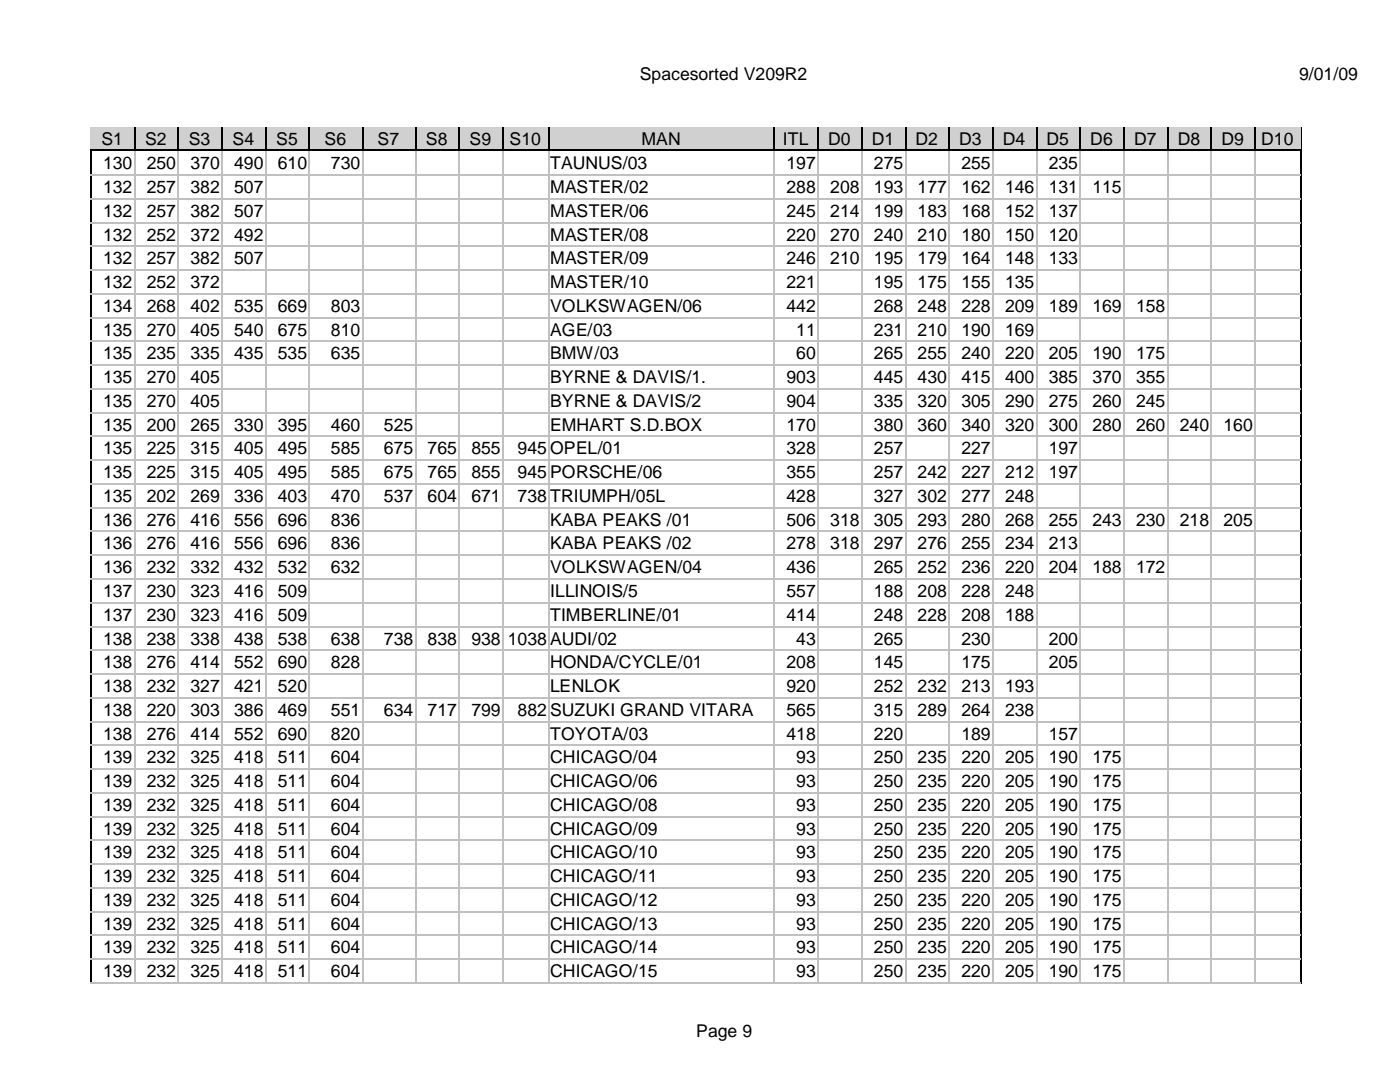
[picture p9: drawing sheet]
<svg xmlns="http://www.w3.org/2000/svg" width="279mm" height="216mm" viewBox="0 0 279 216" stroke-linecap="round" stroke-linejoin="round" font-family="sans-serif">
<defs><g id="words">
<g font-size="3.5">
<text x="127.7" y="16">Spacesorted V209R2</text>
<text x="259.2" y="16">9/01/09</text>
<text x="20.2" y="29">S1</text>
<text x="29" y="29">S2</text>
<text x="37.7" y="29">S3</text>
<text x="46.4" y="29">S4</text>
<text x="55.1" y="29">S5</text>
<text x="64.8" y="29">S6</text>
<text x="75.4" y="29">S7</text>
<text x="85" y="29">S8</text>
<text x="93.7" y="29">S9</text>
<text x="101.7" y="29">S10</text>
<text x="128" y="29">MAN</text>
<text x="156.2" y="29">ITL</text>
<text x="165.3" y="29">D0</text>
<text x="174" y="29">D1</text>
<text x="182.7" y="29">D2</text>
<text x="191.4" y="29">D3</text>
<text x="200.2" y="29">D4</text>
<text x="208.9" y="29">D5</text>
<text x="217.6" y="29">D6</text>
<text x="226.3" y="29">D7</text>
<text x="235" y="29">D8</text>
<text x="243.8" y="29">D9</text>
<text x="251.7" y="29">D10</text>
<text x="20.6" y="33.8">130</text>
<text x="29.3" y="33.8">250</text>
<text x="38" y="33.8">370</text>
<text x="46.7" y="33.8">490</text>
<text x="55.5" y="33.8">610</text>
<text x="66" y="33.8">730</text>
<text x="109.8" y="33.8">TAUNUS/03</text>
<text x="157" y="33.8">197</text>
<text x="174.4" y="33.8">275</text>
<text x="191.9" y="33.8">255</text>
<text x="209.3" y="33.8">235</text>
<text x="20.6" y="38.5">132</text>
<text x="29.3" y="38.5">257</text>
<text x="38" y="38.5">382</text>
<text x="46.7" y="38.5">507</text>
<text x="109.8" y="38.5">MASTER/02</text>
<text x="157" y="38.5">288</text>
<text x="165.7" y="38.5">208</text>
<text x="174.4" y="38.5">193</text>
<text x="183.1" y="38.5">177</text>
<text x="191.9" y="38.5">162</text>
<text x="200.6" y="38.5">146</text>
<text x="209.3" y="38.5">131</text>
<text x="218" y="38.5">115</text>
<text x="20.6" y="43.3">132</text>
<text x="29.3" y="43.3">257</text>
<text x="38" y="43.3">382</text>
<text x="46.7" y="43.3">507</text>
<text x="109.8" y="43.3">MASTER/06</text>
<text x="157" y="43.3">245</text>
<text x="165.7" y="43.3">214</text>
<text x="174.4" y="43.3">199</text>
<text x="183.1" y="43.3">183</text>
<text x="191.9" y="43.3">168</text>
<text x="200.6" y="43.3">152</text>
<text x="209.3" y="43.3">137</text>
<text x="20.6" y="48">132</text>
<text x="20.6" y="52.7">132</text>
<text x="29.3" y="48">252</text>
<text x="29.3" y="52.7">257</text>
<text x="38" y="48">372</text>
<text x="38" y="52.7">382</text>
<text x="46.7" y="48">492</text>
<text x="46.7" y="52.7">507</text>
<text x="109.8" y="48">MASTER/08</text>
<text x="109.8" y="52.7">MASTER/09</text>
<text x="157" y="48">220</text>
<text x="157" y="52.7">246</text>
<text x="165.7" y="48">270</text>
<text x="165.7" y="52.7">210</text>
<text x="174.4" y="48">240</text>
<text x="174.4" y="52.7">195</text>
<text x="183.1" y="48">210</text>
<text x="183.1" y="52.7">179</text>
<text x="191.9" y="48">180</text>
<text x="191.9" y="52.7">164</text>
<text x="200.6" y="48">150</text>
<text x="200.6" y="52.7">148</text>
<text x="209.3" y="48">120</text>
<text x="209.3" y="52.7">133</text>
<text x="20.6" y="57.5">132</text>
<text x="29.3" y="57.5">252</text>
<text x="38" y="57.5">372</text>
<text x="109.8" y="57.5">MASTER/10</text>
<text x="157" y="57.5">221</text>
<text x="174.4" y="57.5">195</text>
<text x="183.1" y="57.5">175</text>
<text x="191.9" y="57.5">155</text>
<text x="200.6" y="57.5">135</text>
<text x="20.6" y="62.2">134</text>
<text x="29.3" y="62.2">268</text>
<text x="38" y="62.2">402</text>
<text x="46.7" y="62.2">535</text>
<text x="55.5" y="62.2">669</text>
<text x="66" y="62.2">803</text>
<text x="109.8" y="62.2">VOLKSWAGEN/06</text>
<text x="157" y="62.2">442</text>
<text x="174.4" y="62.2">268</text>
<text x="183.1" y="62.2">248</text>
<text x="191.9" y="62.2">228</text>
<text x="200.6" y="62.2">209</text>
<text x="209.3" y="62.2">189</text>
<text x="218" y="62.2">169</text>
<text x="226.7" y="62.2">158</text>
<text x="20.6" y="67">135</text>
<text x="20.6" y="71.7">135</text>
<text x="29.3" y="67">270</text>
<text x="29.3" y="71.7">235</text>
<text x="38" y="67">405</text>
<text x="38" y="71.7">335</text>
<text x="46.7" y="67">540</text>
<text x="46.7" y="71.7">435</text>
<text x="55.5" y="67">675</text>
<text x="55.5" y="71.7">535</text>
<text x="66" y="67">810</text>
<text x="66" y="71.7">635</text>
<text x="109.8" y="67">AGE/03</text>
<text x="109.8" y="71.7">BMW/03</text>
<text x="158.9" y="67">11</text>
<text x="158.9" y="71.7">60</text>
<text x="174.4" y="67">231</text>
<text x="174.4" y="71.7">265</text>
<text x="183.1" y="67">210</text>
<text x="183.1" y="71.7">255</text>
<text x="191.9" y="67">190</text>
<text x="191.9" y="71.7">240</text>
<text x="200.6" y="67">169</text>
<text x="200.6" y="71.7">220</text>
<text x="209.3" y="71.7">205</text>
<text x="218" y="71.7">190</text>
<text x="226.7" y="71.7">175</text>
<text x="20.6" y="76.5">135</text>
<text x="29.3" y="76.5">270</text>
<text x="38" y="76.5">405</text>
<text x="109.8" y="76.5">BYRNE &amp; DAVIS/1.</text>
<text x="157" y="76.5">903</text>
<text x="174.4" y="76.5">445</text>
<text x="183.1" y="76.5">430</text>
<text x="191.9" y="76.5">415</text>
<text x="200.6" y="76.5">400</text>
<text x="209.3" y="76.5">385</text>
<text x="218" y="76.5">370</text>
<text x="226.7" y="76.5">355</text>
<text x="20.6" y="81.2">135</text>
<text x="29.3" y="81.2">270</text>
<text x="38" y="81.2">405</text>
<text x="109.8" y="81.2">BYRNE &amp; DAVIS/2</text>
<text x="157" y="81.2">904</text>
<text x="174.4" y="81.2">335</text>
<text x="183.1" y="81.2">320</text>
<text x="191.9" y="81.2">305</text>
<text x="200.6" y="81.2">290</text>
<text x="209.3" y="81.2">275</text>
<text x="218" y="81.2">260</text>
<text x="226.7" y="81.2">245</text>
<text x="20.6" y="85.9">135</text>
<text x="29.3" y="85.9">200</text>
<text x="38" y="85.9">265</text>
<text x="46.7" y="85.9">330</text>
<text x="55.5" y="85.9">395</text>
<text x="66" y="85.9">460</text>
<text x="76.6" y="85.9">525</text>
<text x="109.8" y="85.9">EMHART S.D.BOX</text>
<text x="157" y="85.9">170</text>
<text x="174.4" y="85.9">380</text>
<text x="183.1" y="85.9">360</text>
<text x="191.9" y="85.9">340</text>
<text x="200.6" y="85.9">320</text>
<text x="209.3" y="85.9">300</text>
<text x="218" y="85.9">280</text>
<text x="226.7" y="85.9">260</text>
<text x="235.5" y="85.9">240</text>
<text x="244.2" y="85.9">160</text>
<text x="20.6" y="90.7">135</text>
<text x="20.6" y="95.4">135</text>
<text x="29.3" y="90.7">225</text>
<text x="29.3" y="95.4">225</text>
<text x="38" y="90.7">315</text>
<text x="38" y="95.4">315</text>
<text x="46.7" y="90.7">405</text>
<text x="46.7" y="95.4">405</text>
<text x="55.5" y="90.7">495</text>
<text x="55.5" y="95.4">495</text>
<text x="66" y="90.7">585</text>
<text x="66" y="95.4">585</text>
<text x="76.6" y="90.7">675</text>
<text x="76.6" y="95.4">675</text>
<text x="85.3" y="90.7">765</text>
<text x="85.3" y="95.4">765</text>
<text x="94.1" y="90.7">855</text>
<text x="94.1" y="95.4">855</text>
<text x="103.3" y="90.7">945</text>
<text x="103.3" y="95.4">945</text>
<text x="109.8" y="90.7">OPEL/01</text>
<text x="109.8" y="95.4">PORSCHE/06</text>
<text x="157" y="90.7">328</text>
<text x="157" y="95.4">355</text>
<text x="174.4" y="90.7">257</text>
<text x="174.4" y="95.4">257</text>
<text x="183.1" y="95.4">242</text>
<text x="191.9" y="90.7">227</text>
<text x="191.9" y="95.4">227</text>
<text x="200.6" y="95.4">212</text>
<text x="209.3" y="90.7">197</text>
<text x="209.3" y="95.4">197</text>
<text x="20.6" y="100.2">135</text>
<text x="29.3" y="100.2">202</text>
<text x="38" y="100.2">269</text>
<text x="46.7" y="100.2">336</text>
<text x="55.5" y="100.2">403</text>
<text x="66" y="100.2">470</text>
<text x="76.6" y="100.2">537</text>
<text x="85.3" y="100.2">604</text>
<text x="94.1" y="100.2">671</text>
<text x="103.3" y="100.2">738</text>
<text x="109.8" y="100.2">TRIUMPH/05L</text>
<text x="157" y="100.2">428</text>
<text x="174.4" y="100.2">327</text>
<text x="183.1" y="100.2">302</text>
<text x="191.9" y="100.2">277</text>
<text x="200.6" y="100.2">248</text>
<text x="20.6" y="104.9">136</text>
<text x="29.3" y="104.9">276</text>
<text x="38" y="104.9">416</text>
<text x="46.7" y="104.9">556</text>
<text x="55.5" y="104.9">696</text>
<text x="66" y="104.9">836</text>
<text x="109.8" y="104.9">KABA PEAKS /01</text>
<text x="157" y="104.9">506</text>
<text x="165.7" y="104.9">318</text>
<text x="174.4" y="104.9">305</text>
<text x="183.1" y="104.9">293</text>
<text x="191.9" y="104.9">280</text>
<text x="200.6" y="104.9">268</text>
<text x="209.3" y="104.9">255</text>
<text x="218" y="104.9">243</text>
<text x="226.7" y="104.9">230</text>
<text x="235.5" y="104.9">218</text>
<text x="244.2" y="104.9">205</text>
<text x="20.6" y="109.6">136</text>
<text x="29.3" y="109.6">276</text>
<text x="38" y="109.6">416</text>
<text x="46.7" y="109.6">556</text>
<text x="55.5" y="109.6">696</text>
<text x="66" y="109.6">836</text>
<text x="109.8" y="109.6">KABA PEAKS /02</text>
<text x="157" y="109.6">278</text>
<text x="165.7" y="109.6">318</text>
<text x="174.4" y="109.6">297</text>
<text x="183.1" y="109.6">276</text>
<text x="191.9" y="109.6">255</text>
<text x="200.6" y="109.6">234</text>
<text x="209.3" y="109.6">213</text>
<text x="20.6" y="114.4">136</text>
<text x="20.6" y="119.1">137</text>
<text x="29.3" y="114.4">232</text>
<text x="29.3" y="119.1">230</text>
<text x="38" y="114.4">332</text>
<text x="38" y="119.1">323</text>
<text x="46.7" y="114.4">432</text>
<text x="46.7" y="119.1">416</text>
<text x="55.5" y="114.4">532</text>
<text x="55.5" y="119.1">509</text>
<text x="66" y="114.4">632</text>
<text x="109.8" y="114.4">VOLKSWAGEN/04</text>
<text x="109.8" y="119.1">ILLINOIS/5</text>
<text x="157" y="114.4">436</text>
<text x="157" y="119.1">557</text>
<text x="174.4" y="114.4">265</text>
<text x="174.4" y="119.1">188</text>
<text x="183.1" y="114.4">252</text>
<text x="183.1" y="119.1">208</text>
<text x="191.9" y="114.4">236</text>
<text x="191.9" y="119.1">228</text>
<text x="200.6" y="114.4">220</text>
<text x="200.6" y="119.1">248</text>
<text x="209.3" y="114.4">204</text>
<text x="218" y="114.4">188</text>
<text x="226.7" y="114.4">172</text>
<text x="20.6" y="123.9">137</text>
<text x="29.3" y="123.9">230</text>
<text x="38" y="123.9">323</text>
<text x="46.7" y="123.9">416</text>
<text x="55.5" y="123.9">509</text>
<text x="109.8" y="123.9">TIMBERLINE/01</text>
<text x="157" y="123.9">414</text>
<text x="174.4" y="123.9">248</text>
<text x="183.1" y="123.9">228</text>
<text x="191.9" y="123.9">208</text>
<text x="200.6" y="123.9">188</text>
<text x="20.6" y="128.6">138</text>
<text x="29.3" y="128.6">238</text>
<text x="38" y="128.6">338</text>
<text x="46.7" y="128.6">438</text>
<text x="55.5" y="128.6">538</text>
<text x="66" y="128.6">638</text>
<text x="76.6" y="128.6">738</text>
<text x="85.3" y="128.6">838</text>
<text x="94.1" y="128.6">938</text>
<text x="101.3" y="128.6">1038</text>
<text x="109.8" y="128.6">AUDI/02</text>
<text x="158.9" y="128.6">43</text>
<text x="174.4" y="128.6">265</text>
<text x="191.9" y="128.6">230</text>
<text x="209.3" y="128.6">200</text>
<text x="20.6" y="133.3">138</text>
<text x="29.3" y="133.3">276</text>
<text x="38" y="133.3">414</text>
<text x="46.7" y="133.3">552</text>
<text x="55.5" y="133.3">690</text>
<text x="66" y="133.3">828</text>
<text x="109.8" y="133.3">HONDA/CYCLE/01</text>
<text x="157" y="133.3">208</text>
<text x="174.4" y="133.3">145</text>
<text x="191.9" y="133.3">175</text>
<text x="209.3" y="133.3">205</text>
<text x="20.6" y="138.1">138</text>
<text x="20.6" y="142.8">138</text>
<text x="29.3" y="138.1">232</text>
<text x="29.3" y="142.8">220</text>
<text x="38" y="138.1">327</text>
<text x="38" y="142.8">303</text>
<text x="46.7" y="138.1">421</text>
<text x="46.7" y="142.8">386</text>
<text x="55.5" y="138.1">520</text>
<text x="55.5" y="142.8">469</text>
<text x="66" y="142.8">551</text>
<text x="76.6" y="142.8">634</text>
<text x="85.3" y="142.8">717</text>
<text x="94.1" y="142.8">799</text>
<text x="103.3" y="142.8">882</text>
<text x="109.8" y="138.1">LENLOK</text>
<text x="109.8" y="142.8">SUZUKI GRAND VITARA</text>
<text x="157" y="138.1">920</text>
<text x="157" y="142.8">565</text>
<text x="174.4" y="138.1">252</text>
<text x="174.4" y="142.8">315</text>
<text x="183.1" y="138.1">232</text>
<text x="183.1" y="142.8">289</text>
<text x="191.9" y="138.1">213</text>
<text x="191.9" y="142.8">264</text>
<text x="200.6" y="138.1">193</text>
<text x="200.6" y="142.8">238</text>
<text x="20.6" y="147.6">138</text>
<text x="29.3" y="147.6">276</text>
<text x="38" y="147.6">414</text>
<text x="46.7" y="147.6">552</text>
<text x="55.5" y="147.6">690</text>
<text x="66" y="147.6">820</text>
<text x="109.8" y="147.6">TOYOTA/03</text>
<text x="157" y="147.6">418</text>
<text x="174.4" y="147.6">220</text>
<text x="191.9" y="147.6">189</text>
<text x="209.3" y="147.6">157</text>
<text x="20.6" y="152.3">139</text>
<text x="29.3" y="152.3">232</text>
<text x="38" y="152.3">325</text>
<text x="46.7" y="152.3">418</text>
<text x="55.5" y="152.3">511</text>
<text x="66" y="152.3">604</text>
<text x="109.8" y="152.3">CHICAGO/04</text>
<text x="158.9" y="152.3">93</text>
<text x="174.4" y="152.3">250</text>
<text x="183.1" y="152.3">235</text>
<text x="191.9" y="152.3">220</text>
<text x="200.6" y="152.3">205</text>
<text x="209.3" y="152.3">190</text>
<text x="218" y="152.3">175</text>
<text x="20.6" y="157.1">139</text>
<text x="20.6" y="161.8">139</text>
<text x="29.3" y="157.1">232</text>
<text x="29.3" y="161.8">232</text>
<text x="38" y="157.1">325</text>
<text x="38" y="161.8">325</text>
<text x="46.7" y="157.1">418</text>
<text x="46.7" y="161.8">418</text>
<text x="55.5" y="157.1">511</text>
<text x="55.5" y="161.8">511</text>
<text x="66" y="157.1">604</text>
<text x="66" y="161.8">604</text>
<text x="109.8" y="157.1">CHICAGO/06</text>
<text x="109.8" y="161.8">CHICAGO/08</text>
<text x="158.9" y="157.1">93</text>
<text x="158.9" y="161.8">93</text>
<text x="174.4" y="157.1">250</text>
<text x="174.4" y="161.8">250</text>
<text x="183.1" y="157.1">235</text>
<text x="183.1" y="161.8">235</text>
<text x="191.9" y="157.1">220</text>
<text x="191.9" y="161.8">220</text>
<text x="200.6" y="157.1">205</text>
<text x="200.6" y="161.8">205</text>
<text x="209.3" y="157.1">190</text>
<text x="209.3" y="161.8">190</text>
<text x="218" y="157.1">175</text>
<text x="218" y="161.8">175</text>
<text x="20.6" y="166.5">139</text>
<text x="29.3" y="166.5">232</text>
<text x="38" y="166.5">325</text>
<text x="46.7" y="166.5">418</text>
<text x="55.5" y="166.5">511</text>
<text x="66" y="166.5">604</text>
<text x="109.8" y="166.5">CHICAGO/09</text>
<text x="158.9" y="166.5">93</text>
<text x="174.4" y="166.5">250</text>
<text x="183.1" y="166.5">235</text>
<text x="191.9" y="166.5">220</text>
<text x="200.6" y="166.5">205</text>
<text x="209.3" y="166.5">190</text>
<text x="218" y="166.5">175</text>
<text x="20.6" y="171.3">139</text>
<text x="29.3" y="171.3">232</text>
<text x="38" y="171.3">325</text>
<text x="46.7" y="171.3">418</text>
<text x="55.5" y="171.3">511</text>
<text x="66" y="171.3">604</text>
<text x="109.8" y="171.3">CHICAGO/10</text>
<text x="158.9" y="171.3">93</text>
<text x="174.4" y="171.3">250</text>
<text x="183.1" y="171.3">235</text>
<text x="191.9" y="171.3">220</text>
<text x="200.6" y="171.3">205</text>
<text x="209.3" y="171.3">190</text>
<text x="218" y="171.3">175</text>
<text x="20.6" y="176">139</text>
<text x="29.3" y="176">232</text>
<text x="38" y="176">325</text>
<text x="46.7" y="176">418</text>
<text x="55.5" y="176">511</text>
<text x="66" y="176">604</text>
<text x="109.8" y="176">CHICAGO/11</text>
<text x="158.9" y="176">93</text>
<text x="174.4" y="176">250</text>
<text x="183.1" y="176">235</text>
<text x="191.9" y="176">220</text>
<text x="200.6" y="176">205</text>
<text x="209.3" y="176">190</text>
<text x="218" y="176">175</text>
<text x="20.6" y="180.8">139</text>
<text x="20.6" y="185.5">139</text>
<text x="29.3" y="180.8">232</text>
<text x="29.3" y="185.5">232</text>
<text x="38" y="180.8">325</text>
<text x="38" y="185.5">325</text>
<text x="46.7" y="180.8">418</text>
<text x="46.7" y="185.5">418</text>
<text x="55.5" y="180.8">511</text>
<text x="55.5" y="185.5">511</text>
<text x="66" y="180.8">604</text>
<text x="66" y="185.5">604</text>
<text x="109.8" y="180.8">CHICAGO/12</text>
<text x="109.8" y="185.5">CHICAGO/13</text>
<text x="158.9" y="180.8">93</text>
<text x="158.9" y="185.5">93</text>
<text x="174.4" y="180.8">250</text>
<text x="174.4" y="185.5">250</text>
<text x="183.1" y="180.8">235</text>
<text x="183.1" y="185.5">235</text>
<text x="191.9" y="180.8">220</text>
<text x="191.9" y="185.5">220</text>
<text x="200.6" y="180.8">205</text>
<text x="200.6" y="185.5">205</text>
<text x="209.3" y="180.8">190</text>
<text x="209.3" y="185.5">190</text>
<text x="218" y="180.8">175</text>
<text x="218" y="185.5">175</text>
<text x="20.6" y="190.2">139</text>
<text x="29.3" y="190.2">232</text>
<text x="38" y="190.2">325</text>
<text x="46.7" y="190.2">418</text>
<text x="55.5" y="190.2">511</text>
<text x="66" y="190.2">604</text>
<text x="109.8" y="190.2">CHICAGO/14</text>
<text x="158.9" y="190.2">93</text>
<text x="174.4" y="190.2">250</text>
<text x="183.1" y="190.2">235</text>
<text x="191.9" y="190.2">220</text>
<text x="200.6" y="190.2">205</text>
<text x="209.3" y="190.2">190</text>
<text x="218" y="190.2">175</text>
<text x="20.6" y="195">139</text>
<text x="29.3" y="195">232</text>
<text x="38" y="195">325</text>
<text x="46.7" y="195">418</text>
<text x="55.5" y="195">511</text>
<text x="66" y="195">604</text>
<text x="109.8" y="195">CHICAGO/15</text>
<text x="158.9" y="195">93</text>
<text x="174.4" y="195">250</text>
<text x="183.1" y="195">235</text>
<text x="191.9" y="195">220</text>
<text x="200.6" y="195">205</text>
<text x="209.3" y="195">190</text>
<text x="218" y="195">175</text>
<text x="138.9" y="206.8">Page 9</text>
</g>
</g></defs>
<path d="M18 25.4h241.8M18.2 25.3v171M259.7 25.3v171M18 196.1h241.8" fill="none" stroke="#000" stroke-width=".25"/>
<g fill="#d4d0c8">
<path d="M18.1 25.3h8.7v4.8h-8.7z"/>
<path d="M26.8 25.3h8.7v4.8h-8.7z"/>
<path d="M35.6 25.3h8.6v4.8h-8.6z"/>
<path d="M44.3 25.3h8.6v4.8h-8.6z"/>
<path d="M53 25.3h8.6v4.8h-8.6z"/>
<path d="M61.7 25.3h10.5v4.8h-10.5z"/>
<path d="M72.2 25.3h10.6v4.8h-10.6z"/>
<path d="M82.8 25.3h8.7v4.8h-8.7z"/>
<path d="M91.5 25.3h8.7v4.8h-8.7z"/>
<path d="M100.2 25.3h9.3v4.8h-9.3z"/>
<path d="M109.6 25.3h44.8v4.8h-44.8z"/>
<path d="M154.4 25.3h8.8v4.8h-8.8z"/>
<path d="M163.2 25.3h8.7v4.8h-8.7z"/>
<path d="M171.9 25.3h8.7v4.8h-8.7z"/>
<path d="M180.6 25.3h8.7v4.8h-8.7z"/>
<path d="M189.3 25.3h8.7v4.8h-8.7z"/>
<path d="M198 25.3h8.8v4.8h-8.8z"/>
<path d="M206.8 25.3h8.7v4.8h-8.7z"/>
<path d="M215.5 25.3h8.7v4.8h-8.7z"/>
<path d="M224.2 25.3h8.7v4.8h-8.7z"/>
<path d="M232.9 25.3h8.7v4.8h-8.7z"/>
<path d="M241.6 25.3h8.8v4.8h-8.8z"/>
<path d="M250.4 25.3h9.2v4.8h-9.2z"/>
</g>
<g fill="none" stroke="#c0c0c0" stroke-width=".25">
<path d="M18 34.9h241.6M18 39.7h241.6M26.9 30.1v165.9M35.6 30.1v165.9M44.3 30.1v165.9M53 30.1v165.9M61.8 30.1v165.9M72.3 30.1v165.9M82.9 30.1v165.9M91.7 30.1v165.9M100.4 30.1v165.9M109.6 30.1v165.9"/>
<path d="M154.6 30.1v165.9M163.3 30.1v165.9M172 30.1v165.9M180.7 30.1v165.9M189.4 30.1v165.9M198.2 30.1v165.9M206.9 30.1v165.9M215.6 30.1v165.9M224.3 30.1v165.9M233 30.1v165.9M241.8 30.1v165.9M250.5 30.1v165.9"/>
<path d="M18 44.4h241.6M18 49.1h241.6M18 53.9h241.6M18 58.6h241.6M18 63.4h241.6M18 68.1h241.6M18 72.9h241.6M18 77.6h241.6M18 82.3h241.6M18 87.1h241.6M18 91.8h241.6M18 96.6h241.6"/>
<path d="M18 101.3h241.6M18 106h241.6M18 110.8h241.6M18 115.5h241.6M18 120.3h241.6M18 125h241.6M18 129.8h241.6M18 134.5h241.6M18 139.2h241.6M18 144h241.6M18 148.7h241.6M18 153.5h241.6"/>
<path d="M18 158.2h241.6M18 162.9h241.6M18 167.7h241.6M18 172.4h241.6M18 177.2h241.6M18 181.9h241.6M18 186.6h241.6M18 191.4h241.6M18 196.1h241.6"/>
</g>
<g fill="none" stroke="#000" stroke-width=".25">
<path d="M18 29.9h241.6M26.9 25.3v4.8M35.6 25.3v4.8M44.3 25.3v4.8M53 25.3v4.8M61.8 25.3v4.8M72.3 25.3v4.8M82.9 25.3v4.8M91.7 25.3v4.8M100.4 25.3v4.8M109.6 25.3v4.8M154.6 25.3v4.8"/>
<path d="M163.3 25.3v4.8M172 25.3v4.8M180.7 25.3v4.8M189.4 25.3v4.8M198.2 25.3v4.8M206.9 25.3v4.8M215.6 25.3v4.8M224.3 25.3v4.8M233 25.3v4.8M241.8 25.3v4.8M250.5 25.3v4.8"/>
</g>
<use href="#words"/>
</svg>
